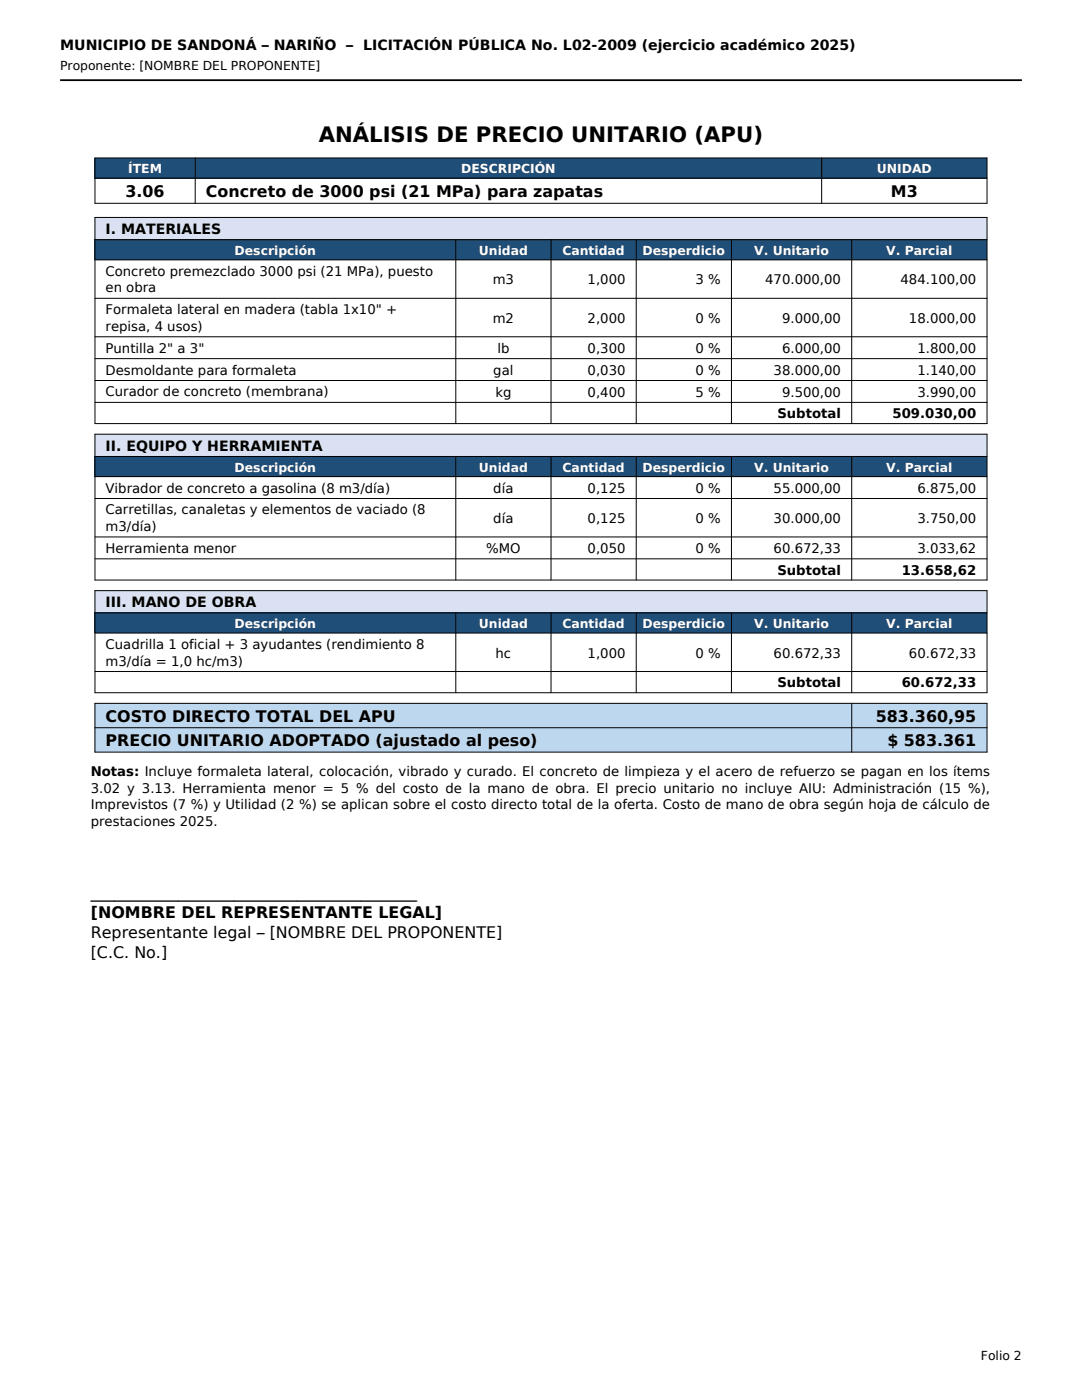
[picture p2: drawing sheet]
<svg xmlns="http://www.w3.org/2000/svg" width="216mm" height="279mm" viewBox="0 0 216 279" stroke-linecap="round" stroke-linejoin="round" font-family="sans-serif">
<defs><g id="words">
<text font-size="4.2" x="63.6" y="28.3">ANÁLISIS DE PRECIO UNITARIO (APU)</text>
<g font-size="3.2">
<text x="25" y="39.3">3.06</text>
<text x="41.1" y="39.3">Concreto de 3000 psi (21 MPa) para zapatas</text>
<text x="177.8" y="39.3">M3</text>
<text x="21.1" y="144.1">COSTO DIRECTO TOTAL DEL APU</text>
<text x="21.1" y="148.9">PRECIO UNITARIO ADOPTADO (ajustado al peso)</text>
<text x="174.7" y="144.1">583.360,95</text>
<text x="177.1" y="148.9">$ 583.361</text>
<text x="18.1" y="179.2">_________________________________________</text>
<text x="18.1" y="183.2">[NOMBRE DEL REPRESENTANTE LEGAL]</text>
<text x="18.1" y="187.1">Representante legal – [NOMBRE DEL PROPONENTE]</text>
<text x="18.1" y="191.1">[C.C. No.]</text>
</g>
<g font-size="2.8">
<text x="12" y="10">MUNICIPIO DE SANDONÁ – NARIÑO – LICITACIÓN PÚBLICA No. L02-2009 (ejercicio académico 2025)</text>
<text x="21.1" y="46.7">I. MATERIALES</text>
<text x="21.1" y="90">II. EQUIPO Y HERRAMIENTA</text>
<text x="21.1" y="121.2">III. MANO DE OBRA</text>
</g>
<g font-size="2.6">
<text x="21.1" y="55">Concreto premezclado 3000 psi (21 MPa), puesto</text>
<text x="21.1" y="58.3">en obra</text>
<text x="98.3" y="56.8">m3</text>
<text x="117.3" y="56.8">1,000</text>
<text x="138.8" y="56.8">3 %</text>
<text x="152.7" y="56.8">470.000,00</text>
<text x="179.7" y="56.8">484.100,00</text>
<text x="21.1" y="62.7">Formaleta lateral en madera (tabla 1x10&quot; +</text>
<text x="98.3" y="64.4">m2</text>
<text x="117.3" y="64.4">2,000</text>
<text x="138.8" y="64.4">0 %</text>
<text x="156.1" y="64.4">9.000,00</text>
<text x="181.4" y="64.4">18.000,00</text>
<text x="21.1" y="66">repisa, 4 usos)</text>
<text x="21.1" y="70.4">Puntilla 2&quot; a 3&quot;</text>
<text x="99.2" y="70.4">lb</text>
<text x="117.3" y="70.4">0,300</text>
<text x="138.8" y="70.4">0 %</text>
<text x="156.1" y="70.4">6.000,00</text>
<text x="183.1" y="70.4">1.800,00</text>
<text x="21.1" y="74.7">Desmoldante para formaleta</text>
<text x="98.4" y="74.8">gal</text>
<text x="117.3" y="74.8">0,030</text>
<text x="138.8" y="74.8">0 %</text>
<text x="154.4" y="74.8">38.000,00</text>
<text x="183.1" y="74.8">1.140,00</text>
<text x="21.1" y="79.1">Curador de concreto (membrana)</text>
<text x="98.8" y="79.2">kg</text>
<text x="117.3" y="79.2">0,400</text>
<text x="138.8" y="79.2">5 %</text>
<text x="155.1" y="83.5">Subtotal</text>
<text x="156.1" y="79.2">9.500,00</text>
<text x="178.1" y="83.5">509.030,00</text>
<text x="183.1" y="79.2">3.990,00</text>
<text x="21.1" y="98.3">Vibrador de concreto a gasolina (8 m3/día)</text>
<text x="98.4" y="98.4">día</text>
<text x="117.3" y="98.4">0,125</text>
<text x="138.8" y="98.4">0 %</text>
<text x="154.4" y="98.4">55.000,00</text>
<text x="183.1" y="98.4">6.875,00</text>
<text x="21.1" y="102.7">Carretillas, canaletas y elementos de vaciado (8</text>
<text x="21.1" y="106">m3/día)</text>
<text x="98.4" y="104.4">día</text>
<text x="117.3" y="104.4">0,125</text>
<text x="138.8" y="104.4">0 %</text>
<text x="154.4" y="104.4">30.000,00</text>
<text x="183.1" y="104.4">3.750,00</text>
<text x="21.1" y="110.3">Herramienta menor</text>
<text x="97" y="110.4">%MO</text>
<text x="117.3" y="110.4">0,050</text>
<text x="138.8" y="110.4">0 %</text>
<text x="154.4" y="110.4">60.672,33</text>
<text x="183.1" y="110.4">3.033,62</text>
<text x="155.1" y="114.7">Subtotal</text>
<text x="179.9" y="114.7">13.658,62</text>
<text x="21.1" y="129.5">Cuadrilla 1 oficial + 3 ayudantes (rendimiento 8</text>
<text x="98.9" y="131.2">hc</text>
<text x="117.3" y="131.2">1,000</text>
<text x="138.8" y="131.2">0 %</text>
<text x="154.4" y="131.2">60.672,33</text>
<text x="181.4" y="131.2">60.672,33</text>
<text x="21.1" y="132.8">m3/día = 1,0 hc/m3)</text>
<text x="155.1" y="137.2">Subtotal</text>
<text x="179.9" y="137.2">60.672,33</text>
<text x="18.1" y="154.9">Notas: Incluye formaleta lateral, colocación, vibrado y curado. El concreto de limpieza y el acero de refuerzo se pagan en los ítems</text>
<text x="18.1" y="158.2">3.02 y 3.13. Herramienta menor = 5 % del costo de la mano de obra. El precio unitario no incluye AIU: Administración (15 %),</text>
<text x="18.1" y="161.5">Imprevistos (7 %) y Utilidad (2 %) se aplican sobre el costo directo total de la oferta. Costo de mano de obra según hoja de cálculo de</text>
<text x="18.1" y="164.8">prestaciones 2025.</text>
</g>
<g font-size="2.5">
<text x="12" y="14">Proponente: [NOMBRE DEL PROPONENTE]</text>
<text x="195.7" y="271.4">Folio 2</text>
</g>
<g font-size="2.5" fill="#fff">
<text x="25.6" y="34.5">ÍTEM</text>
<text x="92" y="34.5">DESCRIPCIÓN</text>
<text x="174.9" y="34.5">UNIDAD</text>
<text x="46.8" y="50.8">Descripción</text>
<text x="95.5" y="50.8">Unidad</text>
<text x="112.2" y="50.8">Cantidad</text>
<text x="128.2" y="50.8">Desperdicio</text>
<text x="150.5" y="50.8">V. Unitario</text>
<text x="176.8" y="50.8">V. Parcial</text>
<text x="46.8" y="94.1">Descripción</text>
<text x="95.5" y="94.1">Unidad</text>
<text x="112.2" y="94.1">Cantidad</text>
<text x="128.2" y="94.1">Desperdicio</text>
<text x="150.5" y="94.1">V. Unitario</text>
<text x="176.8" y="94.1">V. Parcial</text>
<text x="46.8" y="125.3">Descripción</text>
<text x="95.5" y="125.3">Unidad</text>
<text x="112.2" y="125.3">Cantidad</text>
<text x="128.2" y="125.3">Desperdicio</text>
<text x="150.5" y="125.3">V. Unitario</text>
<text x="176.8" y="125.3">V. Parcial</text>
</g>
</g></defs>
<path d="M12 16h191.9" fill="none" stroke="#000" stroke-width=".35"/>
<path d="M19 31.5h177.9v4h-177.9z" fill-rule="evenodd" fill="#1f4e78"/>
<path d="M19 31.5h177.9v9.1h-177.9zM19 35.5h177.9M39 31.5v9.1M163.9 31.5v9.1" fill="none" stroke="#000" stroke-width=".2"/>
<path d="M19 43.4h177.9v4.4h-177.9z" fill-rule="evenodd" fill="#d9e1f2"/>
<path d="M19 47.8h177.9v4.1h-177.9z" fill-rule="evenodd" fill="#1f4e78"/>
<g fill="none" stroke="#000" stroke-width=".2">
<path d="M19 43.4h177.9v41.1h-177.9zM19 47.8h177.9M19 51.9h177.9M19 59.5h177.9M91 47.8v36.7M110 47.8v36.7M126.9 47.8v36.7M146 47.8v36.7M170 47.8v36.7M19 67.2h177.9M19 71.6h177.9M19 75.9h177.9"/>
<path d="M19 80.3h177.9"/>
</g>
<path d="M19 86.7h177.9v4.4h-177.9z" fill-rule="evenodd" fill="#d9e1f2"/>
<path d="M19 91.1h177.9v4h-177.9z" fill-rule="evenodd" fill="#1f4e78"/>
<path d="M19 86.7h177.9v29.1h-177.9zM19 91.1h177.9M19 95.1h177.9M19 99.5h177.9M91 91.1v24.7M110 91.1v24.7M126.9 91.1v24.7M146 91.1v24.7M170 91.1v24.7M19 107.2h177.9M19 111.5h177.9" fill="none" stroke="#000" stroke-width=".2"/>
<path d="M19 117.9h177.9v4.4h-177.9z" fill-rule="evenodd" fill="#d9e1f2"/>
<path d="M19 122.3h177.9v4h-177.9z" fill-rule="evenodd" fill="#1f4e78"/>
<path d="M19 117.9h177.9v20.3h-177.9zM19 122.3h177.9M19 126.3h177.9M19 134h177.9M91 122.3v15.9M110 122.3v15.9M126.9 122.3v15.9M146 122.3v15.9M170 122.3v15.9" fill="none" stroke="#000" stroke-width=".2"/>
<path d="M19 140.4h177.9v9.7h-177.9z" fill-rule="evenodd" fill="#bdd7ee"/>
<path d="M19 140.4h177.9v9.7h-177.9zM19 145.2h177.9M170 140.4v9.7" fill="none" stroke="#000" stroke-width=".2"/>
<use href="#words"/>
</svg>
